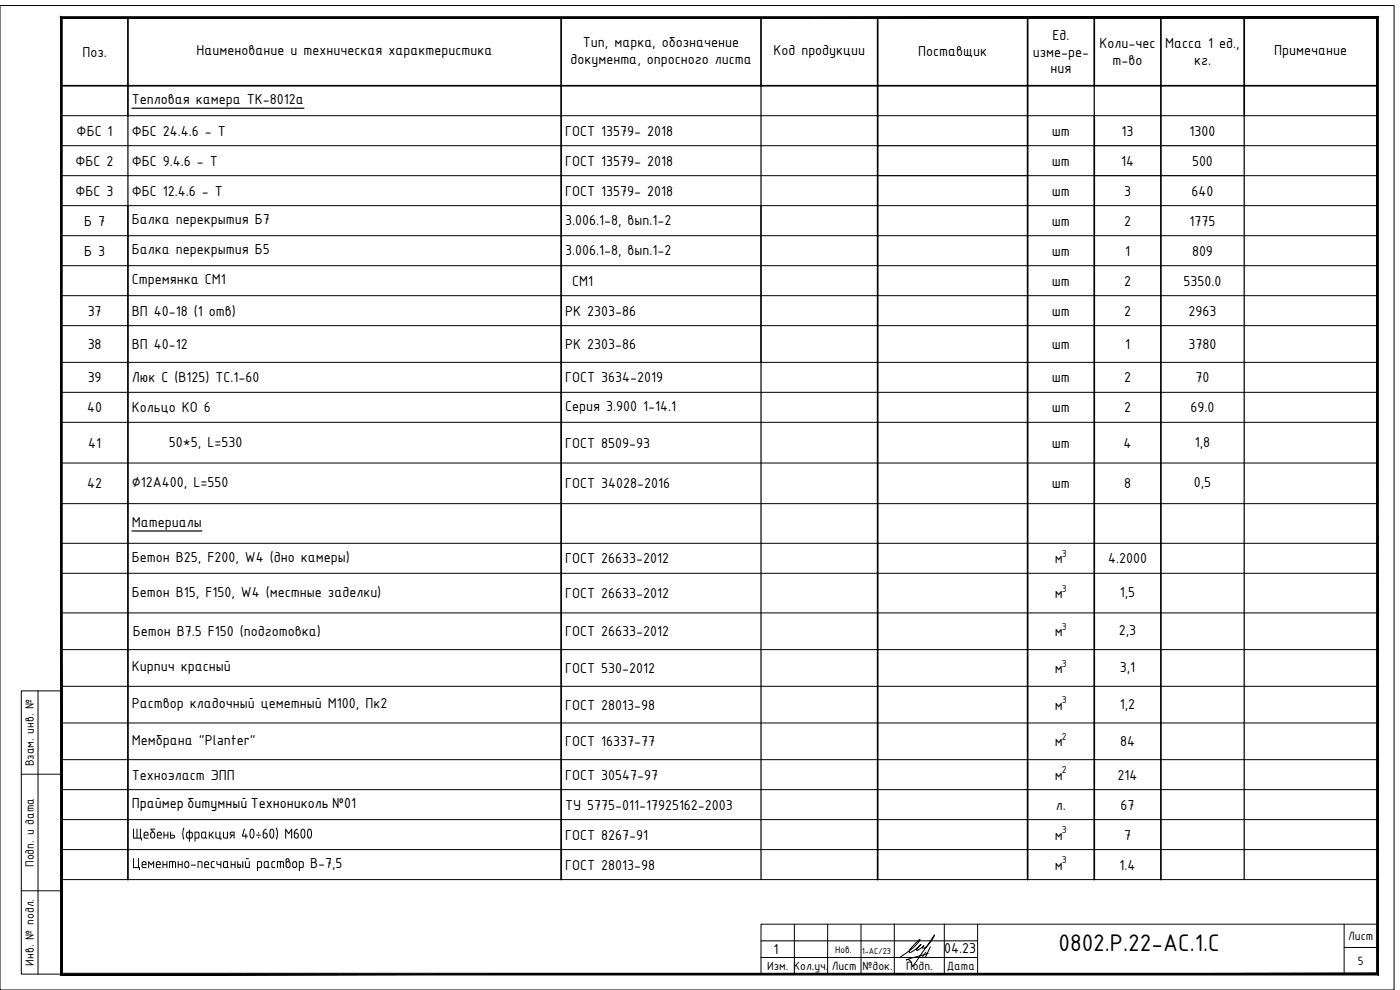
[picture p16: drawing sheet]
<svg xmlns="http://www.w3.org/2000/svg" width="420mm" height="297mm" viewBox="0 0 420 297" stroke-linecap="round" stroke-linejoin="round" font-family="sans-serif">
<defs><g id="words">
<text font-size="7.8" x="317.6" y="285.5">0802.Р.22-АС.1.С</text>
<g font-size="4.7">
<text x="24.7" y="17">Поз.</text>
<text x="59" y="16.6">Наименование и техническая характеристика</text>
<text x="174.9" y="14.1">Тип, марка, обозначение</text>
<text x="232.1" y="16.6">Код продукции</text>
<text x="275.5" y="16.8">Поставщик</text>
<text x="309.9" y="17">изме-ре-</text>
<text x="315.8" y="12">Ед.</text>
<text x="330" y="14.5">Коли-чес</text>
<text x="349.7" y="14.5">Масса 1 ед.,</text>
<text x="382.4" y="16.6">Примечание</text>
<text x="171.2" y="19.1">документа, опросного листа</text>
<text x="315.3" y="22">ния</text>
<text x="333.9" y="19.5">т-во</text>
<text x="358.4" y="19.5">кг.</text>
<text x="39.6" y="31.3">Тепловая камера ТК-8012а</text>
<text x="23" y="40.7">ФБС 1</text>
<text x="39.6" y="40.7">ФБС 24.4.6 - Т</text>
<text x="169.6" y="40.7">ГОСТ 13579- 2018</text>
<text x="315.7" y="40.7">шт</text>
<text x="336.6" y="40.7">13</text>
<text x="357" y="40.7">1300</text>
<text x="22.7" y="49.7">ФБС 2</text>
<text x="39.6" y="49.7">ФБС 9.4.6 - Т</text>
<text x="169.6" y="49.7">ГОСТ 13579- 2018</text>
<text x="315.7" y="49.7">шт</text>
<text x="336.4" y="49.7">14</text>
<text x="357.7" y="49.7">500</text>
<text x="22.7" y="58.7">ФБС 3</text>
<text x="39.6" y="58.7">ФБС 12.4.6 - Т</text>
<text x="169.6" y="58.7">ГОСТ 13579- 2018</text>
<text x="315.7" y="58.7">шт</text>
<text x="337.4" y="58.7">3</text>
<text x="357.6" y="58.7">640</text>
<text x="25.3" y="67.7">Б 7</text>
<text x="39.6" y="67.3">Балка перекрытия Б7</text>
<text x="169.6" y="67.4">3.006.1-8, вып.1-2</text>
<text x="315.7" y="67.7">шт</text>
<text x="337.4" y="67.7">2</text>
<text x="357" y="67.7">1775</text>
<text x="25.3" y="76.7">Б 3</text>
<text x="39.6" y="76.3">Балка перекрытия Б5</text>
<text x="169.6" y="76.4">3.006.1-8, вып.1-2</text>
<text x="315.7" y="76.7">шт</text>
<text x="337.7" y="76.7">1</text>
<text x="357.7" y="76.7">809</text>
<text x="39.6" y="85.3">Стремянка СМ1</text>
<text x="171.7" y="85.7">СМ1</text>
<text x="315.7" y="85.7">шт</text>
<text x="337.4" y="85.7">2</text>
<text x="355.2" y="85.7">5350.0</text>
<text x="26.3" y="94.7">37</text>
<text x="39.6" y="94.7">ВП 40-18 (1 отв)</text>
<text x="169.6" y="94.7">РК 2303-86</text>
<text x="315.7" y="94.7">шт</text>
<text x="337.4" y="94.7">2</text>
<text x="356.7" y="94.7">2963</text>
<text x="26.3" y="104.7">38</text>
<text x="39.6" y="104.7">ВП 40-12</text>
<text x="169.6" y="104.7">РК 2303-86</text>
<text x="315.7" y="104.7">шт</text>
<text x="337.7" y="104.7">1</text>
<text x="356.7" y="104.7">3780</text>
<text x="26.3" y="114.7">39</text>
<text x="39.6" y="114.7">Люк С (В125) ТС.1-60</text>
<text x="169.6" y="114.7">ГОСТ 3634-2019</text>
<text x="315.7" y="114.7">шт</text>
<text x="337.4" y="114.7">2</text>
<text x="358.8" y="114.7">70</text>
<text x="26.1" y="123.7">40</text>
<text x="39.6" y="123.5">Кольцо КО 6</text>
<text x="169.6" y="123.3">Серия 3.900 1-14.1</text>
<text x="315.7" y="123.7">шт</text>
<text x="337.4" y="123.7">2</text>
<text x="357.3" y="123.7">69.0</text>
<text x="26.5" y="134.3">41</text>
<text x="50.7" y="134">50*5, L=530</text>
<text x="169.6" y="134.3">ГОСТ 8509-93</text>
<text x="315.7" y="134.3">шт</text>
<text x="337.2" y="134.3">4</text>
<text x="358.6" y="134">1,8</text>
<text x="26.1" y="146.5">42</text>
<text x="39.6" y="146.2">∅12А400, L=550</text>
<text x="169.6" y="146.5">ГОСТ 34028-2016</text>
<text x="315.7" y="146.5">шт</text>
<text x="337.4" y="146.5">8</text>
<text x="358.3" y="146.2">0,5</text>
<text x="39.6" y="158.1">Материалы</text>
<text x="39.6" y="168.6">Бетон В25, F200, W4 (дно камеры)</text>
<text x="169.6" y="169">ГОСТ 26633-2012</text>
<text x="316.5" y="169">м</text>
<text x="332.5" y="169">4.2000</text>
<text x="39.6" y="179.2">Бетон В15, F150, W4 (местные заделки)</text>
<text x="169.6" y="179.5">ГОСТ 26633-2012</text>
<text x="316.5" y="179.5">м</text>
<text x="336.1" y="179.2">1,5</text>
<text x="39.9" y="190.9">Бетон В7.5 F150 (подготовка)</text>
<text x="169.6" y="190.9">ГОСТ 26633-2012</text>
<text x="316.5" y="190.9">м</text>
<text x="335.8" y="190.6">2,3</text>
<text x="39.6" y="201.5">Кирпич красный</text>
<text x="169.6" y="201.9">ГОСТ 530-2012</text>
<text x="316.5" y="201.9">м</text>
<text x="336.1" y="201.6">3,1</text>
<text x="39.6" y="212.5">Раствор кладочный цеметный М100, Пк2</text>
<text x="169.6" y="212.9">ГОСТ 28013-98</text>
<text x="316.5" y="212.9">м</text>
<text x="336.1" y="212.6">1,2</text>
<text x="39.6" y="223.5">Мембрана &quot;Planter&quot;</text>
<text x="169.6" y="223.9">ГОСТ 16337-77</text>
<text x="316.5" y="223.9">м</text>
<text x="336.1" y="223.9">84</text>
<text x="39.6" y="233.9">Техноэласт ЭПП</text>
<text x="169.6" y="233.9">ГОСТ 30547-97</text>
<text x="316.5" y="233.9">м</text>
<text x="335.4" y="233.9">214</text>
<text x="169.6" y="242.9">ТУ 5775-011-17925162-2003</text>
<text x="316.9" y="242.9">л.</text>
<text x="336.3" y="242.9">67</text>
<text x="39.6" y="251.6">Щебень</text>
<text x="54.4" y="251.6">(фракция</text>
<text x="72.3" y="251.6">40÷60)</text>
<text x="85.3" y="251.6">М600</text>
<text x="169.6" y="251.9">ГОСТ 8267-91</text>
<text x="316.5" y="251.9">м</text>
<text x="337.4" y="251.9">7</text>
<text x="39.6" y="260.5">Цементно -песчаный раствор</text>
<text x="93" y="260.5">В-7,5</text>
<text x="169.6" y="260.9">ГОСТ 28013-98</text>
<text x="316.5" y="260.9">м</text>
<text x="336" y="260.9">1.4</text>
<text x="232.1" y="286.3">1</text>
<text x="283.4" y="285.9">04.23</text>
</g>
<text font-size="4.2" x="39.6" y="242.5">Праймер битумный Технониколь №01</text>
<g font-size="3.9">
<text x="10.2" y="230" transform="rotate(-90 10.2 230)">Взам. инв. №</text>
<text x="10.2" y="260.2" transform="rotate(-90 10.2 260.2)">Подп. и дата</text>
<text x="404.6" y="282">Лист</text>
<text x="10.2" y="289.8" transform="rotate(-90 10.2 289.8)">Инв. № подл.</text>
<text x="230.2" y="291">Изм. Кол.уч.</text>
<text x="249.6" y="291">Лист</text>
<text x="258.9" y="291">№док.</text>
<text x="271.9" y="291">Подп.</text>
<text x="284.1" y="291">Дата</text>
<text x="407.5" y="289.5">5</text>
</g>
<g font-size="3.3">
<text x="318.7" y="167.2">3</text>
<text x="318.7" y="177.6">3</text>
<text x="318.7" y="189.1">3</text>
<text x="318.7" y="200.1">3</text>
<text x="318.7" y="211.1">3</text>
<text x="318.7" y="222.1">2</text>
<text x="318.7" y="232.1">2</text>
<text x="318.7" y="250.1">3</text>
<text x="318.7" y="259.1">3</text>
</g>
<text font-size="2.8" x="250.7" y="286">Нов.</text>
<text font-size="2.5" x="258.6" y="286.1">1-АС/23</text>
</g></defs>
<path d="M38.4 34.7v27M39.6 32.5h51.6M228.4 25.7v36M328.4 25.7v9M373.4 34.7v229.2M263.4 43.7h45M263.4 52.7h45M328.4 43.7h45M328.4 52.7h45M228.4 108.7v155.2M39.6 159.3h21" fill="none" stroke="#000" stroke-width=".36"/>
<g fill="#000">
<path d="M82.8 248.4l.3-.1 .1 .3 .2 1.3-.3 1.9a.41 .41 0 0 1-.3-.3 .41 .41 0 0 1 .2-.4l.1-1.1z"/>
<path d="M51.1 249.6h.2v.8h.8l.3 .3 .1 .4-.2 .4-1.2 .1zM51.3 250.7v.6l.9-.2-.2-.4z"/>
<path d="M69 249.8l.4-.3 1 .1v2l-.3-.1v-.8h-.3l-.6 .9h-.3l.5-.9-.5-.4zM69.3 249.9l.1 .5h.7v-.6z"/>
<path d="M86.1 257.9l-.1 .6 .6-.4-.1-.3zM85.8 257.7l.8-.2 .3 .6a.31 .31 0 0 0-.2 .4 .31 .31 0 0 0 .4 .2v1.4l-.5 .4-.6-.2-.3-.5zM86.1 258.8l-.1 1 .2 .3h.4l.3-.3v-.8l-.4-.3z"/>
<path d="M87.9 258.6l.6-.2 .6 .4 .1 1.1-.5 .5h-.5l-.5-.4v-1zM88.1 258.8l-.1 1.1 .6 .2 .3-.3v-.9l-.4-.2z"/>
<path d="M89.7 258.4h1.1l.4 .5-.1 1.3-.3 .2-.8 .1-.1 .9-.2-.1zM90 258.7v1.5h.7l.2-.3v-1z"/>
</g>
<g fill="none" stroke="#000" stroke-width=".51">
<path d="M38.4 5.3v29.4M168.4 5.3v258.6M228.4 5.3v20.4M263.4 5.3v258.6M308.4 5.3v258.6M328.4 5.3v20.4M348.4 5.3v258.6M373.4 5.3v29.4M18.4 25.7h395M328.4 34.7v229.2M38.4 61.7v202.2M228.4 61.7v47"/>
<path d="M18.4 263.9v-258.6h395v258.6"/>
</g>
<g fill="none" stroke="#000" stroke-width=".3">
<path d="M18.4 34.7h395M18.4 43.7h245M18.4 52.7h245M308.4 43.7h20M308.4 52.7h20M373.4 43.7h40M373.4 52.7h40M18.4 61.7h395M18.4 70.7h395M18.4 79.7h395M18.4 88.7h395M18.4 97.7h395"/>
<path d="M18.4 108.7h395M18.4 117.7h395M18.4 126.7h395M18.4 138.9h395M18.4 151.1h395M18.4 163h395M18.4 172h395M18.4 183.9h395M18.4 194.9h395M18.4 205.9h395M18.4 216.9h395M18.4 227.9h395"/>
<path d="M18.4 236.9h395M18.4 245.9h395M18.4 254.9h395M18.4 263.9h395"/>
</g>
<!-- layer: 0 -->
<g fill="none" stroke="#000" stroke-width=".3">
<path d="M0 1.7h418.4v295.3h-418.4zM6.4 207.3h12v85h-12zM11.4 207.3v85M6.4 232.3h12M6.4 267.3h12M228.4 277.3h185v15h-185zM238.4 277.3v15M248.4 277.3v15M258.4 277.3v15M268.4 277.3v15M283.4 277.3v15M293.4 277.3v15"/>
<path d="M403.4 277.3v15M228.4 282.3h65M228.4 287.3h65M403.4 284.3h10"/>
</g>
<path d="M18.2 5l.4 .5 395-.5zM18.6 5.5l395-.5-.4 .5zM413.6 5l-.4 .5 .4 287zM413.2 5.5l.4 287-.4-.5zM18.2 292.5h395.4l-.4-.5zM18.6 292h394.6l-395 .5zM18.2 5v287.5l.4-.5zM18.2 5l.4 .5v286.5z" fill="#000" stroke="#000" stroke-width=".3"/>
<path d="M277.9 285.7l-1.2 1.6M278.6 286.1l-6.6 1.9 .5-.1 .6 .4 .4 .5 .2 1.1h.2l6.6-9.4-1.2 2.1-1.4 1.6-1 .3 .4-.8-2.1 1.5v-.5l1.2-1.3-2.4 2-.8 .4-.3-.1 .3-1 2.8-2.8v.3l-1.4 1.7-4.4 3.3M279.2 284.1l-1.5 3.1" fill="none" stroke="#000" stroke-width=".3"/>
<use href="#words"/>
</svg>
